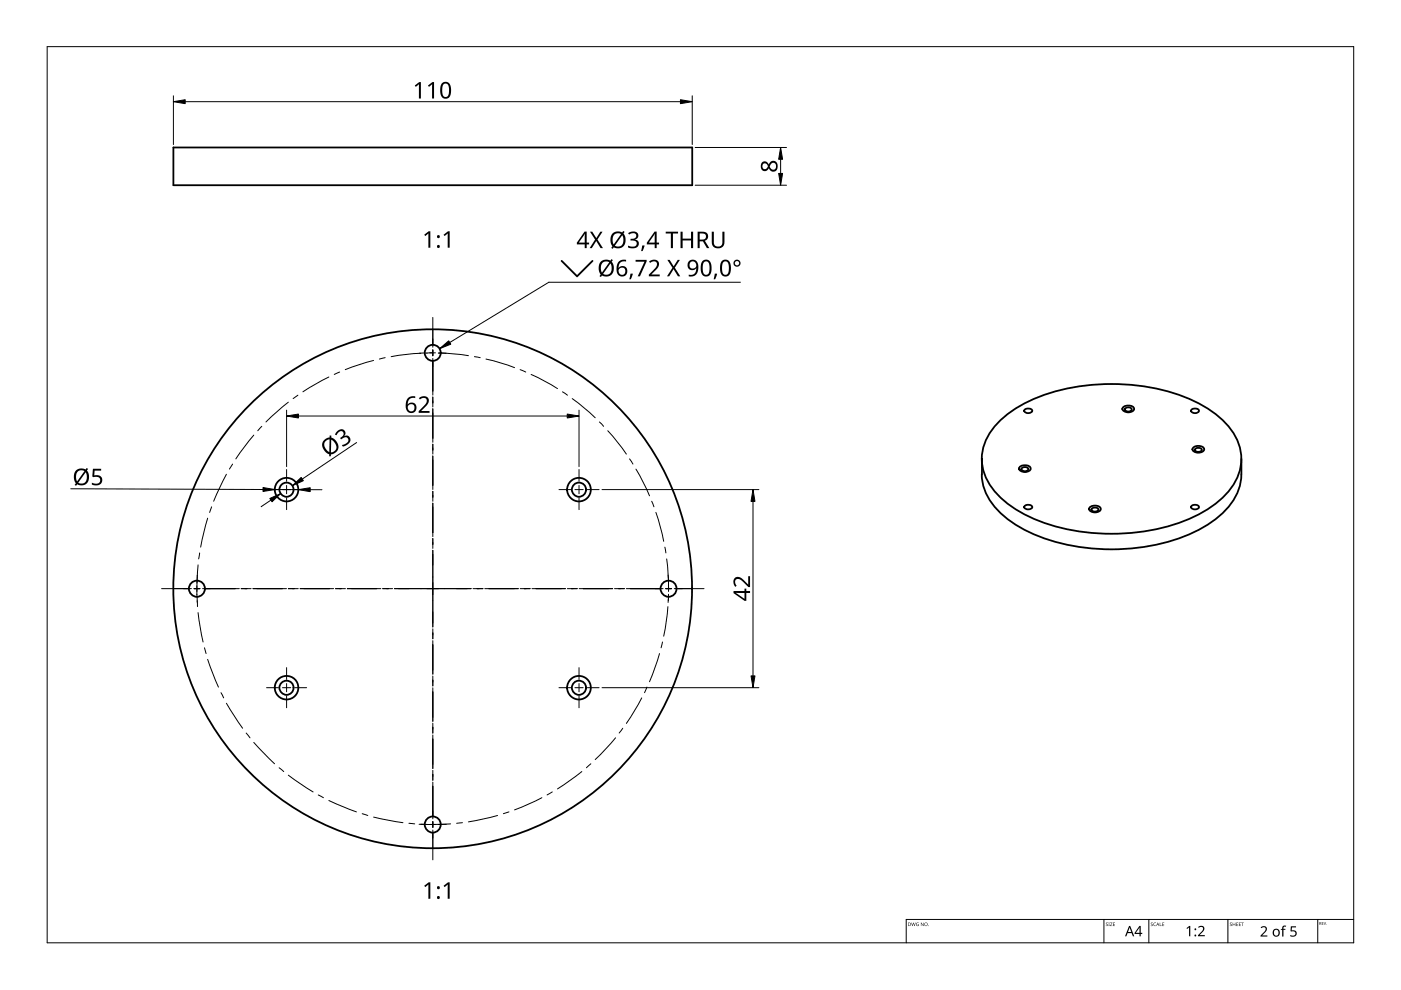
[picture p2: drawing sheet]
<svg xmlns="http://www.w3.org/2000/svg" width="297mm" height="210mm" viewBox="0 0 297 210" stroke-linecap="round" stroke-linejoin="round" font-family="sans-serif">
<g fill="none" stroke="#000" stroke-width=".38">
<path d="M36.8 31.3h110v8h-110zM208.2 97.3v3.3M211.6 89.7a30.2 30.2 0 0 1 17.1-7.8 43 43 0 0 1 25.6 3.7 16.2 16.2 0 0 1 8.5 9 10.4 10.4 0 0 1-3 10.3 30.1 30.1 0 0 1-17.2 7.8 42.9 42.9 0 0 1-25.6-3.7 16.3 16.3 0 0 1-8.4-9 10.4 10.4 0 0 1 3-10.3zM216.1 99.1a1.47 1.47 0 0 1 2.4 .3 1.44 1.44 0 0 1-2.5 0zM216.6 99.3a.75 .75 0 0 1 .8-.3 .75 .75 0 0 1 .6 .6l-.2 .2a.94 .94 0 0 1-1.3-.3zM217.2 86.9l.8-.3a.72 .72 0 0 1 .9 .5 1 1 0 0 1-1.8 0zM238.1 86.4a1.79 1.79 0 0 1 2.3 0l.1 .3a1.44 1.44 0 0 1-2.5 0zM238.5 86.6a.75 .75 0 0 1 .8-.3 .75 .75 0 0 1 .6 .7l-.1 .1a.94 .94 0 0 1-1.3-.3zM252.6 86.9l.8-.3a.59 .59 0 0 1 .8 .7l-.2 .1a1 1 0 0 1-1.5-.3zM252.9 95a1.5 1.5 0 0 1 2.4 .3 1.44 1.44 0 0 1-2.5 0zM253.4 95.2l.6-.2a.6 .6 0 0 1 .8 .4 .85 .85 0 0 1-1.5 0zM263.2 97.3v3.3"/>
<path d="M208.2 100.6a12.5 12.5 0 0 0 5.8 9.8 37.1 37.1 0 0 0 21.7 6.1 39.1 39.1 0 0 0 20.2-5.2 14.1 14.1 0 0 0 7.2-9.3l.1-1.4M217.2 107.3l.8-.3a.72 .72 0 0 1 .9 .5 1.04 1.04 0 0 1-1.8 0zM231 107.6a1.75 1.75 0 0 1 2.3 0l.1 .3a1.44 1.44 0 0 1-2.5 0zM231.5 107.9l.7-.3a.56 .56 0 0 1 .7 .4 .86 .86 0 0 1-1.5 0zM252.6 107.3l.8-.3a.6 .6 0 0 1 .8 .7l-.8 .3a.62 .62 0 0 1-.8-.7z"/>
<circle cx="91.7" cy="74.8" r="1.69"/>
<circle cx="60.7" cy="103.8" r="1.49"/>
<circle cx="60.8" cy="103.8" r="2.5"/>
<circle cx="122.7" cy="103.8" r="2.51"/>
<circle cx="122.7" cy="103.8" r="1.5"/>
<circle cx="41.7" cy="124.8" r="1.7"/>
<circle cx="91.7" cy="124.8" r="55"/>
<circle cx="141.7" cy="124.8" r="1.69"/>
<circle cx="60.7" cy="145.8" r="1.49"/>
<circle cx="60.8" cy="145.8" r="2.5"/>
<circle cx="122.7" cy="145.8" r="2.51"/>
<circle cx="122.7" cy="145.8" r="1.5"/>
<circle cx="91.7" cy="174.8" r="1.69"/>
</g>
<path d="M10 9.9h277v190h-277z" fill="none" stroke="#000" stroke-width=".21"/>
<path d="M234 194.9v5M243.6 194.9v5M260.3 194.9v5M279.4 194.9v5M287 194.9h-94.9v5" fill="none" stroke="#000" stroke-width=".21"/>
<g fill="#000">
<path d="M193.2 195.6l.2 .6 .2-.6 .3 .6 .2-.6-.2 .7-.2-.6-.3 .6zM194.3 195.7l.5-.1-.4 .1-.1 .3 .3 .3h.1v-.3h-.1h.2v.3l-.5-.1zM195.2 195.6l.5 .6 .1-.6v.7l-.5-.6-.1 .6zM234.5 195.7l.4-.1-.3 .1 .2 .3a.23 .23 0 0 1 0 .3 .23 .23 0 0 1-.3-.1 .18 .18 0 0 0 .2 .1 .18 .18 0 0 0 0-.3l-.2-.1zM235 195.6h.3v.7h-.3zM235.4 195.6h.4l-.3 .7h.4h-.6l.4-.6zM236 195.6h.4l-.3 .1v.2h.3l-.3 .1v.3h.3h-.4zM244 195.7l.4-.1-.3 .1 .2 .3a.23 .23 0 0 1 0 .3 .23 .23 0 0 1-.3-.1 .18 .18 0 0 0 .2 .1 .18 .18 0 0 0 .1-.3l-.3-.1zM244.6 195.7l.5-.1-.2 .1a.3 .3 0 0 0-.2 .4 .3 .3 0 0 0 .4 .1l-.5 .1zM245.9 195.6l.1 .7h.3h-.4zM246.4 195.6h.4l-.3 .1v.2h.3l-.3 .1v.3h.3h-.4zM251.6 196.8l.5-.5h.3v2.2h-.3v-1.9l-.4 .4z"/>
<path d="M254 196.5a.76 .76 0 0 1 1.2 0 .76 .76 0 0 1-.3 1.2l-.6 .6h1.1v.2h-1.4v-.2l.8-.8a.52 .52 0 0 0 .2-.8 .52 .52 0 0 0-.8 0zM260.8 195.7l.4-.1-.3 .1 .2 .3a.23 .23 0 0 1 0 .3 .23 .23 0 0 1-.4-.1 .18 .18 0 0 0 .3 .1 .18 .18 0 0 0 0-.3l-.2-.1zM261.4 195.6v.3h.4l.1-.3v.7l-.1-.3h-.4v.3zM262.1 195.6h.4l-.3 .1v.2h.3l-.3 .1v.3h.3h-.4zM262.7 195.6h.4l-.3 .1v.2h.3l-.3 .1v.3h.3h-.4zM263.2 195.6h.5l-.2 .1v.6l-.1-.6zM267.3 196.6a.76 .76 0 0 1 1.2 0 .76 .76 0 0 1-.3 1.2l-.6 .5h1.1v.3h-1.4v-.2l.7-.8a.52 .52 0 0 0 .3-.9 .52 .52 0 0 0-.9 .1zM272 196.4l.7-.1-.1 .2h-.3l-.2 .2v.2h.4v.2h-.4v1.5h-.3v-1.5h-.2l.2-.2zM273.7 196.4h1.1v.2h-.9v.7l.3-.1a.73 .73 0 0 1 .7 1 .73 .73 0 0 1-1.1 .4l-.2-.1v-.3l.2 .1a.51 .51 0 0 0 .9-.3 .51 .51 0 0 0-.8-.5l-.3-.1zM280.3 195.5h.3l-.3 .1v.2h.3h-.3v.2l.3 .1h-.3zM280.6 195.5l.3 .5 .3-.5-.3 .6z"/>
<path d="M192.5 195.6l.6 .2-.1 .5h-.5zM192.6 195.7v.6l.3-.1 .1-.4z"/>
<path d="M195.9 196a.4 .4 0 0 1 .8 0 .4 .4 0 0 1-.8 0zM196.1 196a.27 .27 0 0 0 .5 0 .27 .27 0 0 0-.5 0z"/>
<path d="M239.4 196.3h.2l.9 2.2h-.3l-.3-.7h-.8l-.3 .7h-.3zM239.5 196.6l-.3 1h.7z"/>
<path d="M241.6 196.3h.3v1.5h.3v.2h-.3v.5h-.3v-.5h-1.1v-.2zM241.6 196.6l-.8 1.2h.8z"/>
<path d="M245.4 195.6l.4 .7-.2-.2h-.3l-.2 .2zM245.5 195.7l-.2 .3h.3z"/>
<path d="M270 197.1a.81 .81 0 0 1 1.2 .1 .81 .81 0 0 1-.2 1.2 .81 .81 0 0 1-1.1-.3l-.1-.5zM270.3 197.2a.6 .6 0 0 0-.2 .9 .6 .6 0 0 0 .8 .1l.2-.3a.53 .53 0 0 0-.2-.6 .53 .53 0 0 0-.6-.1z"/>
<path d="M279.7 195.5h.2a.17 .17 0 0 1 .2 .1 .17 .17 0 0 1-.1 .2l.2 .3-.4-.2-.1 .2zM279.8 195.6v.2h.2v-.2z"/>
<circle cx="196.9" cy="196.3" r=".07"/>
<circle cx="253.5" cy="198.3" r=".2"/>
<circle cx="253.5" cy="197" r=".2"/>
<circle cx="281.3" cy="196.1" r=".06"/>
</g>
<g fill="#000">
<path d="M87.9 18.1l1-.7h.3v3.5h-.4v-3.1l-.6 .6zM90.7 18.1l1-.7h.3v3.5h-.4v-3.1l-.6 .6zM89.9 49.8l1-.8h.3v3.5h-.4v-3l-.6 .6zM94 49.8l1-.8h.3v3.5h-.4v-3l-.6 .6zM119 55.2h.2l3.2 3.1 3.1-3.1a.19 .19 0 0 1 .2 0 .19 .19 0 0 1 0 .3l-3.3 3.3-3.4-3.3zM125.1 49.1h.5l.8 1.4 .9-1.4h.5l-1.1 1.7 1.1 1.8h-.5l-.9-1.5-.9 1.5h-.5l1.2-1.8zM133.7 58l.5 .1-.4 1.1h-.4zM134.8 55.1h2.3v.3l-1.4 3.2h-.5l1.4-3.1h-1.8zM133.2 49.4a1.25 1.25 0 0 1 1.2-.4 1.25 1.25 0 0 1 .9 .9 .85 .85 0 0 1-.7 .9 .93 .93 0 0 1 .9 1 .93 .93 0 0 1-1.1 .8l-1.2-.1v-.4a1.24 1.24 0 0 0 1.8-.3 .71 .71 0 0 0-1-.8h-.3v-.4a.81 .81 0 0 0 .9 0 .81 .81 0 0 0 .3-.9 1.02 1.02 0 0 0-1.5 0zM136.2 52l.5 .1-.5 1.1h-.3zM137.6 55.5a1.16 1.16 0 0 1 1.3-.5 1.16 1.16 0 0 1 .8 1.2l-.3 .7-1.3 1.3h1.8v.4h-2.3v-.4l1.1-1.1a.98 .98 0 0 0 .2-1.6l-.4-.1-.7 .3zM141.1 49.1h2.7v.4h-1.1v3.1h-.5v-3.1h-1.1z"/>
<path d="M141.5 55.1h.5l.8 1.4 .9-1.4h.5l-1.1 1.7 1.1 1.8h-.5l-.9-1.5-.9 1.5h-.5l1.2-1.8zM144.3 49.1h.4v1.5h1.8v-1.5h.5v3.5h-.5v-1.6h-1.8v1.6h-.4zM151.6 58l.4 .1-.4 1.1h-.3zM150.9 49.1h.4v2.3a.9 .9 0 0 0 1 .9 .9 .9 0 0 0 .9-.9v-2.3h.4v2.3a1.35 1.35 0 0 1-1.4 1.3 1.35 1.35 0 0 1-1.3-1.3zM71.5 91.4a.92 .92 0 0 1 1.2-.4 .92 .92 0 0 1 .5 1.2l-.2 .3a.94 .94 0 0 1 1.2 .4 .94 .94 0 0 1-.4 1.2l-1.1 .6-.2-.3a1.24 1.24 0 0 0 1.3-1.3 .71 .71 0 0 0-1.2-.1l-.3 .2-.2-.3a.81 .81 0 0 0 .7-.6 .81 .81 0 0 0-.2-.8 1.02 1.02 0 0 0-1.2 .8l-.4-.1zM88.8 84.4a1.16 1.16 0 0 1 1.3-.4 1.16 1.16 0 0 1 .8 1.2l-.3 .6-1.3 1.3h1.8v.4h-2.3v-.3l1.1-1.1a.98 .98 0 0 0 .2-1.7h-.4l-.7 .3zM19.7 99.4h1.7v.4h-1.3l-.1 1 .5-.1a1.13 1.13 0 0 1 1.2 1.4 1.13 1.13 0 0 1-1.6 .8l-.6-.2v-.4a1.03 1.03 0 0 0 1 .3 1.03 1.03 0 0 0 .7-.8 .93 .93 0 0 0-1.4-.6l-.2-.2zM155.7 122.6a1.5 1.5 0 0 1 2.2 .6l.7 .7v-1.7h.4v2.3h-.3l-1.2-1.1a.98 .98 0 0 0-1.6-.3v.5l.3 .6-.3 .2a1.47 1.47 0 0 1-.2-1.8zM89.9 187.8l1-.7h.3v3.5h-.4v-3.1l-.6 .6zM94 187.8l1-.7h.3v3.5h-.4v-3.1l-.6 .6z"/>
<path d="M93.8 17.6a1.16 1.16 0 0 1 1.3-.1 1.16 1.16 0 0 1 .5 1.2v.4a1.36 1.36 0 0 1-1.3 1.8 1.57 1.57 0 0 1-1-2l.2-.9zM94 17.9l-.2 .6v1.3a.69 .69 0 0 0 .7 .8 .69 .69 0 0 0 .7-.8 1.91 1.91 0 0 0-.5-2.1z"/>
<path d="M161.6 34.4a.88 .88 0 0 1 1.4 .5 1 1 0 0 1 1.3-.8 1 1 0 0 1 .6 1.4 .94 .94 0 0 1-.9 .9 .94 .94 0 0 1-1-.7 .89 .89 0 0 1-1 .6 .89 .89 0 0 1-.7-1.1zM163.2 35.3a.7 .7 0 0 0 1.4 0 .7 .7 0 0 0-1.4 0zM161.6 35.2a.6 .6 0 0 0 1.2 0 .6 .6 0 0 0-1.2 0z"/>
<path d="M123.9 49.1h.5v2.3h.5v.4h-.5v.8h-.4v-.8h-1.7v-.3zM124 49.6l-1.3 1.8h1.3z"/>
<path d="M127.3 55.5l.6-.3a1.93 1.93 0 0 1 1.5 .1l.2-.4 .3 .2-.2 .4a1.8 1.8 0 0 1 .2 2.3 1.8 1.8 0 0 1-2.3 .6l-.2 .3-.3-.2 .3-.3a2.31 2.31 0 0 1-.1-2.7zM129.4 55.9l-1.5 2.2a1.23 1.23 0 0 0 1.4-.1 1.23 1.23 0 0 0 .4-1.5zM127.8 55.7a2.01 2.01 0 0 0-.2 2.1l1.6-2.2-.8-.2z"/>
<path d="M131.2 55.4l.6-.3h.5h.4v.4a1.18 1.18 0 0 0-1.5 1.3 1.08 1.08 0 0 1 1.6-.1 1.08 1.08 0 0 1-.1 1.6 1.22 1.22 0 0 1-1.4 .1 1.22 1.22 0 0 1-.6-1.3l.1-.9zM131.1 57.5a.8 .8 0 0 0 1.6 0 .8 .8 0 0 0-1.6 0z"/>
<path d="M129.8 49.5l.5-.3a1.92 1.92 0 0 1 1.6 .1l.2-.3 .3 .2-.2 .3a1.8 1.8 0 0 1 .2 2.4 1.8 1.8 0 0 1-2.3 .5l-.2 .4-.3-.2 .3-.4a2.31 2.31 0 0 1-.1-2.7zM131.9 49.9l-1.5 2.2a1.18 1.18 0 0 0 1.3 0 1.18 1.18 0 0 0 .5-1.2zM130.3 49.7a1.93 1.93 0 0 0-.2 2.1l1.6-2.2-.8-.1z"/>
<path d="M138.8 49.1h.4v2.3h.5v.4h-.5v.8h-.4v-.8h-1.7v-.3zM138.8 49.6l-1.2 1.8h1.2z"/>
<path d="M146.1 55.4a1.22 1.22 0 0 1 1.4-.2 1.22 1.22 0 0 1 .6 1.4 1.64 1.64 0 0 1-2.1 2v-.4a1.16 1.16 0 0 0 1.2-.2 1.16 1.16 0 0 0 .4-1.1 1.08 1.08 0 0 1-1.6 .1 1.08 1.08 0 0 1 .1-1.6zM146.1 56.2a.8 .8 0 0 0 1.6 0 .8 .8 0 0 0-1.6 0z"/>
<path d="M147.9 49.1h1a1 1 0 0 1 1.2 .7 1 1 0 0 1-.7 1.2l1 1.6h-.5l-.9-1.4h-.7v1.4h-.4zM148.3 49.5v1.3h.6a.67 .67 0 0 0 .8-.7 .67 .67 0 0 0-.9-.6z"/>
<path d="M149 55.3a1.16 1.16 0 0 1 1.3-.1 1.16 1.16 0 0 1 .6 1.2 1.69 1.69 0 0 1-1 2.2 1.27 1.27 0 0 1-1.3-1.5l.1-1.2zM149.3 55.6a2.56 2.56 0 0 0 .1 2.6 .78 .78 0 0 0 .8-.2 .78 .78 0 0 0 .2-.8 1.35 1.35 0 0 0-.7-1.8z"/>
<path d="M153.1 55.3a1.16 1.16 0 0 1 1.3-.1 1.16 1.16 0 0 1 .6 1.2 1.69 1.69 0 0 1-1 2.2 1.27 1.27 0 0 1-1.3-1.5v-1.1zM153.4 55.6a2.16 2.16 0 0 0 .2 2.7 .82 .82 0 0 0 .9-1.1 1.35 1.35 0 0 0-.7-1.8z"/>
<path d="M155.5 55.8a.75 .75 0 0 1 1.5 0 .75 .75 0 0 1-1.5 0zM155.8 55.8a.46 .46 0 0 0 .9 0 .46 .46 0 0 0-.9 0z"/>
<path d="M68.7 93.3l.5-.4 .7-.2v-.4l.3 .1v.4a1.8 1.8 0 0 1 1.5 1.8 1.8 1.8 0 0 1-1.5 1.7l-.1 .4-.3 .1v-.5a1.93 1.93 0 0 1-1.1-3zM70.2 93.2v2.7a1.24 1.24 0 0 0 1.1-.9 1.24 1.24 0 0 0-.5-1.3zM69 93.5a1.45 1.45 0 0 0 .6 2.2l.2 .1 .1-2.6z"/>
<path d="M86.5 84.4l.6-.3 .5-.1h.4v.4a1.18 1.18 0 0 0-1.5 1.4 1.08 1.08 0 0 1 1.6-.1 1.08 1.08 0 0 1-.1 1.6 1.22 1.22 0 0 1-1.4 .1 1.22 1.22 0 0 1-.6-1.4l.1-.8zM86.4 86.5a.8 .8 0 0 0 1.6 0 .8 .8 0 0 0-1.6 0z"/>
<path d="M16.1 99.8l.5-.4a1.92 1.92 0 0 1 1.5 .1l.3-.3 .3 .2-.3 .4a1.8 1.8 0 0 1 .2 2.3 1.8 1.8 0 0 1-2.2 .6l-.3 .3-.3-.2 .3-.3a2.31 2.31 0 0 1 0-2.7zM18.2 100.1l-1.6 2.2a1.18 1.18 0 0 0 1.3 .1 1.18 1.18 0 0 0 .5-1.3zM16.5 100a2 2 0 0 0-.2 2.1l1.6-2.2-.8-.2z"/>
<path d="M155.5 125.3h2.3v-.5h.4v.5h.8v.4h-.8v1.7h-.3l-2.4-1.6zM156 125.7l1.8 1.3v-1.3z"/>
<circle cx="93" cy="52.3" r=".32"/>
<circle cx="93" cy="50.2" r=".33"/>
<circle cx="93" cy="190.3" r=".32"/>
<circle cx="93" cy="188.2" r=".33"/>
</g>
<g fill="none" stroke="#000" stroke-width=".21">
<path d="M90.6 74.9h-1.7M91.1 74.8h1.2M91.8 76v6.9M91.8 67.3v6.3M91.8 74.2v1.2M92.9 74.9h1.7M60.8 99.6v2.5M91.8 84.2v1.2M91.8 86.7v6.2M91.8 94.2v1.2M91.8 96.7v6.2M122.8 99.6v2.5"/>
<path d="M56.5 103.8h2.5M60.8 105.6v2.5M60.8 102.9v1.8M61.6 103.8h-1.7M65 103.8h-2.5M91.8 104.2v1.2M91.8 106.7v6.2M91.8 114.2v1.2M91.8 116.7v16.2M118.5 103.8h2.5M122.8 105.6v2.5M122.8 102.9v1.8"/>
<path d="M123.6 103.8h-1.7M127 103.8h-2.5M34.3 124.8h6.3M41.1 124.8h1.3M41.7 124.2v1.2M41.7 126l.1 1.7M41.8 121.9l-.1 1.7M43 124.8h6.9M51.1 124.8h1.3M53.6 124.8h6.3M61.1 124.8h1.3M63.6 124.8h6.3"/>
<path d="M71.1 124.8h1.3M73.6 124.8h6.3M81.1 124.8h1.3M83.6 124.8h16.3M91.8 134.2v1.2M91.8 136.7v6.2M102.4 124.8h-1.3M109.9 124.8h-6.3M112.4 124.8h-1.3M119.9 124.8h-6.3M122.4 124.8h-1.3M129.9 124.8h-6.3"/>
<path d="M132.4 124.8h-1.3M133.6 124.8h7M141.6 121.9l.1 1.7M141.7 124.2v1.2M141.7 126l-.1 1.7M142.4 124.8h-1.3M149.3 124.8h-6.3M56.5 145.8h2.5M60.8 147.6v2.5M60.8 141.6v2.5M60.8 144.9v1.8M61.6 145.8h-1.7"/>
<path d="M65 145.8h-2.5M91.8 144.2v1.2M91.8 146.7v6.2M91.8 154.2v1.2M91.8 156.7v6.2M118.5 145.8h2.5M122.8 147.6v2.5M122.8 141.6v2.5M122.8 144.9v1.8M123.6 145.8h-1.7M127 145.8h-2.5M88.9 174.8h1.7"/>
<path d="M91.1 174.8h1.2M91.8 164.2v1.2M91.8 166.7v6.9M91.8 174.2v1.2M91.8 176v6.3M94.6 174.8h-1.7"/>
</g>
<g fill="none" stroke="#000" stroke-width=".21">
<path d="M69.7 79.9l-5.5 3.2M72 78.9l-1.1 .5M79.2 76.4l-6 2M81.7 75.8l-1.3 .3M89.2 74.9l-3.1 .2-3.2 .5M91.7 74.8l-1.2 .1M91.8 76.5v7.3M93 74.9l3.2 .1 3.1 .4M100.6 75.6l1.2 .2M103 76.1l3.1 .8 3 1M110.3 78.4l1.2 .5M112.6 79.4l2.9 1.4 2.7 1.6"/>
<path d="M49.3 98.4l-.7 1.1M53.8 92.3l-3.8 5M55.5 90.4l-.8 .9M61.1 85.3l-4.7 4.2M63.2 83.8l-1.1 .7M91.8 85v1.3M91.8 87.5v6.3M91.8 95v1.3M91.8 97.5v6.3M119.3 83.1l1 .7M121.3 84.5l2.5 2 2.4 2.1M127.1 89.5l.9 .9"/>
<path d="M128.9 91.3l2 2.4 1.9 2.6M133.5 97.3l.7 1.1M134.8 99.5l1.6 2.7 1.3 2.9M42 119.8l-.3 6.3M42.3 117.2l-.2 1.3M44 109.9l-1.5 6.1M44.9 107.5l-.5 1.1M48 100.6l-2.7 5.7M91.8 105v1.3M91.8 107.5v6.3M91.8 115v1.3M91.8 117.5v14.6"/>
<path d="M138.2 106.3l.4 1.2M139.1 108.6l.9 3.1 .7 3.1M141 116l.2 1.2M141.4 118.5l.3 3.1v3.2M41.8 127.4l.1 1.2M42 129.9l1.1 6.2M43.3 137.3l.4 1.3M43.5 124.8h7.2M44 139.8l2.3 5.9M52 124.8h1.2M54.5 124.8h6.2M62 124.8h1.2"/>
<path d="M64.5 124.8h6.2M72 124.8h1.2M74.5 124.8h6.2M82 124.8h1.2M84.5 124.8h14.5M91.8 133.3v1.3M91.8 135.8v6.3M101.5 124.8h-1.2M109 124.8h-6.2M111.5 124.8h-1.2M119 124.8h-6.2M121.5 124.8h-1.2"/>
<path d="M129 124.8h-6.2M131.5 124.8h-1.2M139.8 138.6l-2.1 5.9M140.1 124.8h-7.3M140.5 136.1l-.3 1.2M141.6 128.6l-.3 3.2-.6 3.1M141.7 126.1v1.3M46.9 146.9l.5 1.1M48 149.1l3.4 5.3M52.2 155.4l.8 1M53.8 157.4l4.4 4.5M91.8 143.3v1.3"/>
<path d="M91.8 145.8v6.3M91.8 153.3v1.3M91.8 155.8v6.3M130.5 156.4l-4.3 4.7M132 154.4l-.7 1M136.1 148l-3.3 5.4M137.2 145.7l-.5 1.2M59.2 162.8l1 .8M61.1 164.4l5.3 3.5M67.5 168.5l1.1 .6M69.7 169.7l5.9 2.4M76.8 172.5l1.2 .4"/>
<path d="M79.2 173.2l6.2 1.2M86.7 174.6l1.2 .1M91.8 163.3v1.3M91.8 165.8v7.3M95.5 174.7l-6.3 .1M98 174.4l-1.2 .2M105.5 172.9l-6.2 1.4M107.9 172.1l-1.2 .4M114.9 169.1l-5.8 2.6M117.1 167.9l-1.1 .6M123.4 163.6l-5.2 3.7M125.3 161.9l-1 .9"/>
</g>
<g fill="none" stroke="#000" stroke-width=".21">
<path d="M36.8 20.3v10.3M144.3 21.6h-105M146.8 20.3v10.3M147.4 39.3h19.4M147.4 31.3h19.4M165.5 33.8v3M60.8 87v11.9M75.6 93.8l-11.5 7.8M120.3 88.2h-57M122.8 87v11.9M15 103.6l40.8 .2M57.4 106l-2 1.4"/>
<path d="M58.3 103.8h5M65.8 103.8h2.5M159.6 106.3v37M160.9 103.8h-33.3M160.9 145.8h-33.3"/>
</g>
<path d="M36.8 21.6l2.5-.5v.9zM144.3 21.1l2.5 .5-2.5 .4zM165.5 31.3l.4 2.5h-.8zM165.1 36.8h.8l-.4 2.5zM60.8 88.2l2.5-.4v.8zM120.3 87.8l2.5 .4-2.5 .4zM55.8 103.4l2.5 .4-2.5 .4zM57.2 105.7l2.3-1.1-1.8 1.8zM62 103l1.9-1.8 .4 .7zM63.3 103.8l2.5-.4v.8zM159.6 103.8l.5 2.5h-.9zM159.2 143.3h.9l-.5 2.5z" fill="#000" stroke="#000" stroke-width=".21"/>
<path d="M93.2 73.9l1.9-1.6 .5 .7z" fill="#000" stroke="#000" stroke-width=".21"/>
<path d="M157 59.8h-40.6l-23.2 14.1" fill="none" stroke="#000" stroke-width=".21"/>
</svg>
